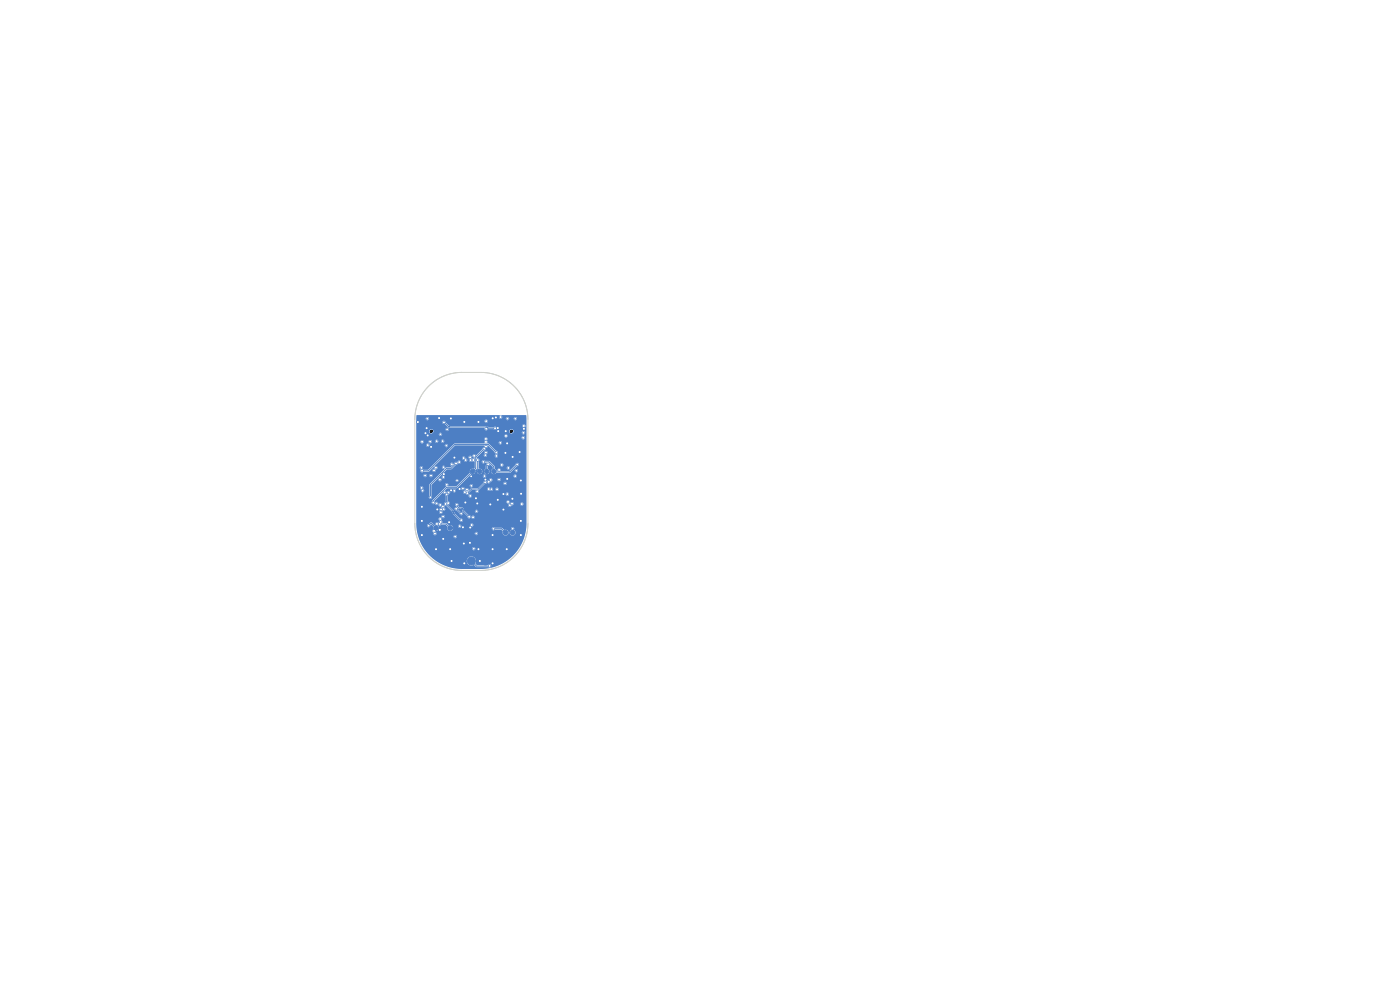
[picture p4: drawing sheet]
<svg xmlns="http://www.w3.org/2000/svg" width="297mm" height="210mm" viewBox="0 0 297 210" stroke-linecap="round" stroke-linejoin="round" font-family="sans-serif">
<g fill="#4d7fc4" stroke="#4d7fc4" stroke-width=".21">
<circle cx="103" cy="119" r=".85"/>
<circle cx="100" cy="119" r=".85"/>
<circle cx="97" cy="119" r=".85"/>
<circle cx="95.5" cy="112" r=".5"/>
<circle cx="94" cy="112" r=".5"/>
<circle cx="92.5" cy="112" r=".5"/>
<circle cx="104.7" cy="100" r=".45"/>
<circle cx="103.2" cy="100" r=".45"/>
<circle cx="101.7" cy="100" r=".45"/>
<circle cx="100.2" cy="100" r=".45"/>
<circle cx="98.7" cy="100" r=".45"/>
<circle cx="97.2" cy="100" r=".45"/>
<circle cx="108.7" cy="113" r=".5"/>
<circle cx="107.3" cy="113" r=".5"/>
<circle cx="109.7" cy="98.5" r=".22"/>
<circle cx="102.6" cy="98" r=".23"/>
<circle cx="100" cy="103" r=".23"/>
<circle cx="94.7" cy="94.5" r=".22"/>
<circle cx="100.1" cy="111.4" r=".23"/>
<circle cx="89.5" cy="93.7" r=".22"/>
<circle cx="100.4" cy="109.7" r=".23"/>
<circle cx="89.4" cy="103.5" r=".22"/>
<circle cx="111" cy="91.8" r=".22"/>
<circle cx="92.5" cy="99.2" r=".22"/>
<circle cx="99.8" cy="111.9" r=".23"/>
<circle cx="94.2" cy="100.6" r=".22"/>
<circle cx="110.5" cy="110.5" r=".22"/>
<circle cx="101.5" cy="116.5" r=".22"/>
<circle cx="95.7" cy="88.8" r=".23"/>
<circle cx="98.7" cy="106.6" r=".22"/>
<circle cx="95.7" cy="104" r=".23"/>
<circle cx="106.8" cy="108.1" r=".22"/>
<circle cx="97.5" cy="103.7" r=".22"/>
<circle cx="104" cy="107" r=".22"/>
<circle cx="96.4" cy="97.1" r=".22"/>
<circle cx="91.4" cy="94.8" r=".22"/>
<circle cx="107.3" cy="91.5" r=".22"/>
<circle cx="93.3" cy="112.4" r=".22"/>
<circle cx="105.6" cy="90.8" r=".22"/>
<circle cx="98.5" cy="89.5" r=".23"/>
<circle cx="98.5" cy="119.5" r=".22"/>
<circle cx="104.5" cy="119.5" r=".22"/>
<circle cx="100" cy="101" r=".17"/>
<circle cx="90.7" cy="92.4" r=".22"/>
<circle cx="107.2" cy="96.1" r=".22"/>
<circle cx="92.5" cy="116.5" r=".22"/>
<circle cx="95.8" cy="119" r=".22"/>
<circle cx="101" cy="105.7" r=".22"/>
<circle cx="105.2" cy="88.6" r=".22"/>
<circle cx="110.5" cy="113.5" r=".22"/>
<circle cx="105.6" cy="106" r=".23"/>
<circle cx="110.5" cy="104.7" r=".22"/>
<circle cx="98.4" cy="115.3" r=".22"/>
<circle cx="94" cy="114.3" r=".23"/>
<circle cx="88.6" cy="89.5" r=".22"/>
<circle cx="107.6" cy="94.1" r=".22"/>
<circle cx="89.5" cy="110.5" r=".22"/>
<circle cx="89.5" cy="113.5" r=".22"/>
<circle cx="98.2" cy="111.9" r=".22"/>
<circle cx="101.2" cy="106.8" r=".22"/>
<circle cx="101.5" cy="89.5" r=".23"/>
<circle cx="107.5" cy="116.5" r=".22"/>
<circle cx="90.3" cy="91.9" r=".22"/>
<circle cx="89.5" cy="107.5" r=".22"/>
<circle cx="93.1" cy="88.7" r=".23"/>
<circle cx="95.5" cy="116.5" r=".22"/>
<circle cx="104.5" cy="113.5" r=".22"/>
<circle cx="108.7" cy="105.8" r=".22"/>
<circle cx="110.5" cy="101.9" r=".22"/>
<circle cx="111.1" cy="91" r=".23"/>
<circle cx="104.5" cy="116.5" r=".22"/>
<circle cx="104.5" cy="88.7" r=".22"/>
<circle cx="110.2" cy="95.9" r=".23"/>
<circle cx="95.3" cy="110.8" r=".22"/>
<circle cx="92.8" cy="108.1" r=".22"/>
<circle cx="106.8" cy="104.8" r=".22"/>
<circle cx="99.7" cy="115.2" r=".23"/>
<circle cx="107.6" cy="101.6" r=".23"/>
<circle cx="105.7" cy="91.5" r=".22"/>
<circle cx="90.5" cy="90.8" r=".22"/>
<circle cx="101.8" cy="119" r=".22"/>
<circle cx="103" cy="101.7" r=".23"/>
<circle cx="108.8" cy="96.9" r=".22"/>
<circle cx="107.2" cy="102.5" r=".22"/>
<circle cx="106.4" cy="98.6" r=".22"/>
<circle cx="109.3" cy="101" r=".23"/>
<circle cx="94.2" cy="89.6" r=".22"/>
<circle cx="109.3" cy="88.8" r=".22"/>
<circle cx="93.4" cy="107.1" r=".22"/>
<circle cx="110.7" cy="106.9" r=".22"/>
<circle cx="105" cy="90.8" r=".23"/>
<circle cx="100.4" cy="97.6" r=".22"/>
<circle cx="109.6" cy="99.8" r=".22"/>
<circle cx="111" cy="92.9" r=".22"/>
<circle cx="107.6" cy="104.8" r=".22"/>
<circle cx="98.4" cy="97.2" r=".22"/>
<circle cx="107.8" cy="106.5" r=".22"/>
<circle cx="98.8" cy="97.6" r=".22"/>
<circle cx="90.7" cy="88.8" r=".23"/>
<circle cx="108.6" cy="106.8" r=".22"/>
<circle cx="107.7" cy="88.8" r=".23"/>
<circle cx="108.1" cy="107.2" r=".22"/>
<circle cx="98.2" cy="103.6" r=".22"/>
<circle cx="105.3" cy="96" r=".22"/>
<circle cx="89.5" cy="99.9" r=".22"/>
<circle cx="90.7" cy="94.4" r=".23"/>
<circle cx="105.3" cy="96.7" r=".22"/>
<circle cx="92.1" cy="99.8" r=".22"/>
<circle cx="89.4" cy="99.2" r=".22"/>
<circle cx="103" cy="96.6" r=".23"/>
<circle cx="93.9" cy="93.6" r=".23"/>
<circle cx="90.2" cy="100.9" r=".23"/>
<circle cx="92.6" cy="93.6" r=".23"/>
<circle cx="91.3" cy="93.7" r=".22"/>
<circle cx="89.6" cy="104.1" r=".23"/>
<circle cx="94.5" cy="106.9" r=".22"/>
<circle cx="97.8" cy="110.4" r=".23"/>
<circle cx="93.5" cy="108.7" r=".22"/>
<circle cx="101.2" cy="104.2" r=".22"/>
<circle cx="93.3" cy="111.1" r=".22"/>
<circle cx="93.5" cy="110.7" r=".23"/>
<circle cx="102.8" cy="101" r=".23"/>
<circle cx="103.1" cy="94.7" r=".22"/>
<circle cx="94.9" cy="91.1" r=".23"/>
<circle cx="95.8" cy="98.5" r=".22"/>
<circle cx="100.6" cy="96.7" r=".22"/>
<circle cx="103.7" cy="103.7" r=".22"/>
<circle cx="102.9" cy="102.3" r=".22"/>
<circle cx="99.1" cy="104.6" r=".22"/>
<circle cx="97" cy="101.9" r=".17"/>
<circle cx="104.3" cy="103.8" r=".22"/>
<circle cx="97.4" cy="98" r=".22"/>
<circle cx="107.3" cy="92.5" r=".23"/>
<circle cx="99.7" cy="97" r=".22"/>
<circle cx="96.7" cy="98.3" r=".22"/>
<circle cx="91.3" cy="105.5" r=".22"/>
<circle cx="94.1" cy="99.1" r=".22"/>
<circle cx="96.4" cy="104.1" r=".22"/>
<circle cx="103.1" cy="93.1" r=".23"/>
<circle cx="97.5" cy="111.6" r=".22"/>
<circle cx="98.6" cy="104.4" r=".22"/>
<circle cx="93.4" cy="110.1" r=".22"/>
<circle cx="93.6" cy="108.1" r=".22"/>
<circle cx="92.6" cy="106.8" r=".22"/>
<circle cx="95.1" cy="104.5" r=".23"/>
<circle cx="94.1" cy="108" r=".23"/>
<circle cx="101.1" cy="108.5" r=".22"/>
<circle cx="100.5" cy="116.4" r=".22"/>
<circle cx="103.9" cy="120" r=".22"/>
<circle cx="99.5" cy="109.6" r=".22"/>
<circle cx="96.9" cy="107.1" r=".22"/>
<circle cx="92.3" cy="113.2" r=".22"/>
<circle cx="96.6" cy="113.8" r=".22"/>
<circle cx="90.9" cy="111.5" r=".22"/>
<circle cx="92.1" cy="112.6" r=".22"/>
<circle cx="94.3" cy="104.5" r=".23"/>
<circle cx="94.1" cy="101.2" r=".22"/>
<circle cx="99.8" cy="105.2" r=".22"/>
<circle cx="99.8" cy="97.6" r=".22"/>
<circle cx="92.7" cy="111.1" r=".22"/>
<circle cx="105.9" cy="101.7" r=".22"/>
<circle cx="107.8" cy="99.3" r=".22"/>
<circle cx="93.9" cy="107.5" r=".22"/>
<circle cx="103.7" cy="102.2" r=".23"/>
<circle cx="101.1" cy="113.2" r=".23"/>
<circle cx="91.4" cy="100.9" r=".22"/>
<circle cx="103.1" cy="96" r=".23"/>
<circle cx="102.7" cy="95.2" r=".23"/>
<circle cx="91.9" cy="106.6" r=".22"/>
<circle cx="105.5" cy="103.8" r=".22"/>
<circle cx="106.1" cy="93.9" r=".22"/>
<circle cx="106.2" cy="88.5" r=".22"/>
<circle cx="97.8" cy="108.9" r=".23"/>
<circle cx="103.1" cy="93.8" r=".22"/>
<circle cx="93.3" cy="101.8" r=".22"/>
<circle cx="96.8" cy="107.9" r=".22"/>
<circle cx="94.8" cy="102.8" r=".23"/>
<circle cx="94.8" cy="104.9" r=".22"/>
<circle cx="94" cy="109.6" r=".22"/>
<circle cx="95.1" cy="106.7" r=".23"/>
<circle cx="103.1" cy="91" r=".23"/>
<circle cx="103.5" cy="98.5" r=".22"/>
<circle cx="103.1" cy="89.4" r=".22"/>
<circle cx="101.3" cy="97.6" r=".22"/>
<circle cx="111.1" cy="90.4" r=".23"/>
<circle cx="93.4" cy="92.1" r=".23"/>
<circle cx="99.1" cy="103.9" r=".23"/>
<circle cx="108.8" cy="112.1" r=".22"/>
<circle cx="105.9" cy="99.7" r=".22"/>
<circle cx="104.1" cy="101.8" r=".22"/>
<circle cx="104.7" cy="112.2" r=".22"/>
</g>
<g fill="none" stroke="#4d7fc4" stroke-width=".21">
<path d="M94.3 89.7l.9 .8M95.2 90.5l.1 .1M95.3 90.5l8 .1 .3 .3h1.4M96.7 98.3l-1 1.1h-.9l-3.5 3.4v2.7M101.3 97.6v2l.4 .4M102.6 98h1.1l1 1 .2 1.1h3.3l1.5-1.6M102.7 95.2l-1.8 1.8v2.3l-4 4.1h-2.1l-2.8 2.8v.5M103.4 90.6h.1M103.5 98.5l-.3 .3v1.2M105.3 96l-1.7-1.7h-7.1l-5.6 5.6h-1.4M90.9 111.5l.6-.5 1 1-.4 .6M93.3 111.1l1.4 .1 .8 .8"/>
<path d="M93.5 110.7v.5M94.5 106.9l1.6 1.6M94.7 104.9v1.5l.4 .3M96.1 108.5v.1M96.1 108.6l.1 .1M96.2 108.6v.2M96.2 108.7l1.6 1.7M96.2 108.9h.1M96.8 107.9l1 1.1M96.9 107.1v.2l.5 .5h.7M98 107.8l.2 .2M98.1 107.9h.1"/>
<path d="M98.2 108v.4l1.3 1.2M100 119l1.1 1.1 2.8-.1M102.9 102.3l-1.4 1.4h-1.4l-1 .9M104.7 112.2h1.7l.8 .8M108.7 112.1v.9"/>
</g>
<path d="M88.4 88.1h17.7a.36 .36 0 0 0-.2 .5 .36 .36 0 0 0 .5 .1h.9l.2 .4a.35 .35 0 0 0 .3 0 .35 .35 0 0 0 .2-.3h1a.35 .35 0 0 0 .5 .3 .35 .35 0 0 0 0-.6 .35 .35 0 0 0-.5 .3h-1l-.3-.4-.4 .3h-.9l.1-.3-.2-.3h5.4v23.1l-.1 1.4-.4 1.4-1 2.2-1.5 1.9-2.1 1.4-2.2 .9-2.1 .3-5.5-.1-2.4-.6-2-1.1h6.6v.2a1.02 1.02 0 0 0 1.6 .7l.5 .5h2.5a.35 .35 0 0 0 .5-.1 .35 .35 0 0 0-.1-.5 .35 .35 0 0 0-.5 .2h-2.3l-.4-.4a.98 .98 0 0 0-.5-1.4 .98 .98 0 0 0-1.3 .8h-6.6l-1.4-1.2-1.1-1.4h10.3a.35 .35 0 0 0 .4 .4 .35 .35 0 0 0 .1-.5 .35 .35 0 0 0-.5 .1h-10.3l-1.2-2.5 7.5 .1a.35 .35 0 0 0 .6 .2 .35 .35 0 0 0 0-.6 .35 .35 0 0 0-.6 .3h-7.5l-.4-2.3h2.3a.36 .36 0 0 0 .4 .3 .36 .36 0 0 0 .3-.4l.2-.2 .4 .5v.5a.52 .52 0 0 0 .1 .9 .35 .35 0 0 0 .2 .4 .35 .35 0 0 0 .4-.4l8.1 .1a.35 .35 0 0 0 .5 .3 .35 .35 0 0 0 0-.6 .35 .35 0 0 0-.5 .2h-8.1l-.2-.3v-.1a.7 .7 0 0 0 .7-.5 .7 .7 0 0 0-.2-.8h1.7l.3 .3a.64 .64 0 0 0 .4 .9 .64 .64 0 0 0 .8-.5h8.2l.3 .4 .4-.2h1.3l.4 .4a.62 .62 0 0 0 .4 .9 .62 .62 0 0 0 .8-.5l.3 .1a.64 .64 0 0 0 1 .2 .64 .64 0 0 0-.2-1 .36 .36 0 0 0-.1-.5 .36 .36 0 0 0-.5 0 .36 .36 0 0 0 .1 .5l-.3 .3-.1 .4h-.2v-.2a.67 .67 0 0 0-1-.5l-.5-.4h-1.4l-.3-.2-.4 .3h-8.2l-.1-.5 1.2 .1a.35 .35 0 0 0 .5 .2 .35 .35 0 0 0 0-.6l2 .1a.35 .35 0 0 0 .6 .3 .35 .35 0 0 0 0-.6 .35 .35 0 0 0-.6 .2h-2.2l-.3 .3h-1.2l-.3-.2h-.5l-.5-.4h-.9v-.4l-.2-.2a.37 .37 0 0 0-.1-.6 .37 .37 0 0 0-.5 .2 .37 .37 0 0 0 .2 .5 .36 .36 0 0 1-.1 .4 .36 .36 0 0 1-.5-.1l-.2 .1v.5h-.1l-.9-.6-.8 .7h-2.3v-2l5.4 .1a.35 .35 0 0 0 .5 .3 .35 .35 0 0 0 0-.6 .35 .35 0 0 0-.5 .2h-5.4v-4l2.7 .1a.36 .36 0 0 0 .5 .2 .36 .36 0 0 0 0-.6v-2.3l1.2-1.2h.3v.3a.35 .35 0 0 0 .6-.1l3.1 .1a.3 .3 0 0 0 .4 .2 .3 .3 0 0 0 0-.5 .3 .3 0 0 0-.4 .2h-3.1a.35 .35 0 0 0-.2-.5 .35 .35 0 0 0-.4 .3h-.3l.5-.6 .5 .1a.35 .35 0 0 0 .5 .3 .35 .35 0 0 0 0-.6 .35 .35 0 0 0-.5 .2h-.5l1.6-1.5 1-.1 1.3-1.2a.36 .36 0 0 0 .6-.2 .36 .36 0 0 0-.3-.5 .36 .36 0 0 0-.4 .5l-.4-.1-.4 .5a.36 .36 0 0 0-.4-.3 .36 .36 0 0 0-.3 .3l.4 .4-.3 .2-.9 .1-.3 .1a.38 .38 0 0 0-.3-.5 .38 .38 0 0 0-.4 .5 .38 .38 0 0 0 .6 .2l-3.2 3.2v2.5l-.1 .3h-2.7v-2h.8l.2 .3a.36 .36 0 0 0 .2 .6 .36 .36 0 0 0 .5-.5l-.2-.1a.37 .37 0 0 0-.2-.6 .37 .37 0 0 0-.5 .3h-.8v-2.7h1.5l.1 .2a.35 .35 0 0 0 .4 .2 .35 .35 0 0 0 .2-.4l.6 .1a.35 .35 0 0 0 .5 .3 .35 .35 0 0 0 0-.6 .35 .35 0 0 0-.5 .2h-.6l-.3-.3-.4 .3h-1.5v-1.6h.8l.2 .4a.39 .39 0 0 0 0 .5 .39 .39 0 0 0 .6 0l1.1-.1 1.2-1a.56 .56 0 0 1-.4 .7 .37 .37 0 0 0 .4 .4 .37 .37 0 0 0 .2-.5 .37 .37 0 0 0 .4-.5 .37 .37 0 0 0-.6-.2l1.7-1.8h4.1l.1 .3 .3 .1a.38 .38 0 0 0 .3 .5 .38 .38 0 0 0 .4-.4 .38 .38 0 0 0-.4-.4l-.3-.4-.4 .3h-4.1l2.7-2.6h6.2l-.1 .3-.2 .1-.1 .3-1.4 1.4a.41 .41 0 0 0-.4-.2 .41 .41 0 0 0-.4 .3l.2 .3h.3v.3h-.7a.37 .37 0 0 0-.1-.6 .37 .37 0 0 0-.5 .2 .37 .37 0 0 0 .2 .5 .38 .38 0 0 0 0 .5 .38 .38 0 0 0 .6-.1l.5 .1v1.3l-.2 .3a.63 .63 0 0 0-.7 .1 .63 .63 0 0 0-.1 .7l-2.9 2.9h-1.8a.38 .38 0 0 0 .1-.6 .38 .38 0 0 0-.6 0 .38 .38 0 0 0 .2 .6l-2.9 3.1a.39 .39 0 0 0-.1 .6 .39 .39 0 0 0 .6-.1 .36 .36 0 0 0 .5 .2 .36 .36 0 0 0 0-.6 .36 .36 0 0 0-.5 .2l-.1-.3 1.7-1.8 .5 .3 .2 .4v1.3l-.4 .2v.5l-.4-.1a.37 .37 0 0 0-.5-.3 .37 .37 0 0 0 0 .6h.3v.3a.41 .41 0 0 0-.3 .3 .41 .41 0 0 0 0 .4 .36 .36 0 0 0 0 .5 .36 .36 0 0 0 .6 0 .36 .36 0 0 0-.1-.5l.1-.1a.38 .38 0 0 0 .5-.1 .38 .38 0 0 0-.2-.6l.1-.4 .3 .1 2.9 3.1a.36 .36 0 0 0 .5 .2 .36 .36 0 0 0 .1-.5 .36 .36 0 0 0-.5-.1l-1.1-1.1-.3-.5-.5-.5h.7l.2 .3 .3 .1 .6 .6a.35 .35 0 0 0 .4 .4 .35 .35 0 0 0 .3-.5 .35 .35 0 0 0-.5-.2l-.6-.6v-.2l.9 .2 .1 .4 1.1 1.1a.36 .36 0 0 0 .2 .5 .36 .36 0 0 0 .5-.3l.1 .1a.35 .35 0 0 0 .5 .2 .35 .35 0 0 0 0-.6 .35 .35 0 0 0-.5 .3l-1.4-1.3 2.1 .1a.35 .35 0 0 0 .6 .3 .35 .35 0 0 0 0-.6 .35 .35 0 0 0-.6 .2h-2.1l-.4-.7-.7-.1-.3-.3a.38 .38 0 0 0-.2-.6 .38 .38 0 0 0-.5 .3 .38 .38 0 0 0 .4 .5l-.5 .4h-.7l-.7-.7 .1-.1a.35 .35 0 0 0 .3-.3 .35 .35 0 0 0-.2-.4h12.2l.2 .3 .4 .1a.39 .39 0 0 0 0 .7 .39 .39 0 0 0 .6-.3l.2-.1 .2-.2 1.4 .1a.35 .35 0 0 0 .5 .2 .35 .35 0 0 0 0-.6 .35 .35 0 0 0-.5 .3l-1.4-.1a.39 .39 0 0 0-.4-.3 .39 .39 0 0 0-.4 .3h-.2a.36 .36 0 0 0 0-.6 .36 .36 0 0 0-.6 .2h-12.2l-.3-.1 .1-1.1h4.4a.35 .35 0 0 0 .6 .3 .35 .35 0 0 0 0-.6 .35 .35 0 0 0-.6 .3h-4.4l.1-.4a.37 .37 0 0 0 .4-.4 .37 .37 0 0 0-.5-.3 .37 .37 0 0 0-.3 .5l-.3-.5h1.6l.3 .3h2l.1 .3 .5 .1a.35 .35 0 0 0 .6 0l7.8 .1a.35 .35 0 0 0 .5 .2 .35 .35 0 0 0 0-.6 .35 .35 0 0 0-.5 .3h-7.8v-.3l.6-.6 .9 .1a.38 .38 0 0 0 0 .5 .38 .38 0 0 0 .6-.1 .38 .38 0 0 0-.1-.5l.3-.2h1.5l.3 .4 .4-.1a.35 .35 0 0 0 .4 .1 .35 .35 0 0 0 .2-.4l.5 .1a.35 .35 0 0 0 .5 .3 .35 .35 0 0 0 0-.6 .35 .35 0 0 0-.5 .2h-.5l-.2-.2h-.4l-.3-.1-.4 .3h-1.5l1.5-1.4 .3 .2 3.2 .1a.35 .35 0 0 0 .5 .2 .35 .35 0 0 0 0-.5 .35 .35 0 0 0-.5 .2h-3l.2-.3 .4-.2v-.3h1.1a.35 .35 0 0 0 .5 .4 .35 .35 0 0 0 .1-.6 .35 .35 0 0 0-.6 .2h-1.1a.38 .38 0 0 0-.4-.2 .38 .38 0 0 0-.3 .3l-.4 .4a.4 .4 0 0 0-.5-.2 .4 .4 0 0 0-.2 .4l-1.1 1.1-1.5 .1-.6 .5a.39 .39 0 0 0-.1-.5 .39 .39 0 0 0-.6 .1v.3l-.3 .1-.1 .3h-1.7a.35 .35 0 0 0-.1-.6 .35 .35 0 0 0-.5 .3l-1.6-.1 .4-.4h3a.35 .35 0 0 0 .5 .4 .35 .35 0 0 0 .1-.6 .35 .35 0 0 0-.5 .1l-3.1 .1h2.1l.6-.6 2.2 .1a.35 .35 0 0 0 .5 .2 .35 .35 0 0 0 0-.6 .35 .35 0 0 0-.5 .3h-2.2l2.1-2h2.8l.1 .2a.35 .35 0 0 0 .4 .1 .35 .35 0 0 0 .2-.3h5.9a.35 .35 0 0 0 .5 .3 .35 .35 0 0 0 0-.6 .35 .35 0 0 0-.5 .3h-5.9l-.3-.3-.4 .3h-2.8l.4-.5a.61 .61 0 0 0 .7-.1 .61 .61 0 0 0 .1-.7l.3-.2 .1 .2a.61 .61 0 0 0 .4 .9 .61 .61 0 0 0 .7-.6 .61 .61 0 0 0-.8-.6v-1.5h.7l.3 .4 .8-.1-.2 .5v.7a.59 .59 0 0 0-.3 .9 .59 .59 0 0 0 .9 0 .59 .59 0 0 0-.3-.9l.1-.6 .5-.3 .5 .6 .1 .3a.6 .6 0 0 0-.3 1 .6 .6 0 0 0 1-.1h2.9l.5-.5h.5a.35 .35 0 0 0 .5 .4 .35 .35 0 0 0 .1-.6 .35 .35 0 0 0-.6 .1l-.5 .1 1-.9a.35 .35 0 0 0 .4-.4 .35 .35 0 0 0-.5-.3 .35 .35 0 0 0-.2 .4l-1.4 1.3h-1.8a.38 .38 0 0 0-.3-.6 .38 .38 0 0 0-.4 .6h-.2l-.4-.7h2.6a.35 .35 0 0 0 .4 .4 .35 .35 0 0 0 .2-.6 .35 .35 0 0 0-.6 .2h-2.6v-.3l-.3-.3h1.5a.35 .35 0 0 0 .4 .4 .35 .35 0 0 0 .2-.6 .35 .35 0 0 0-.6 .1l-1.5 .1-.8-.8-1.3-.2-.3 .3h-.7a.39 .39 0 0 0 .1-.5 .39 .39 0 0 0-.5-.1v-.3l.6-.5 .9 .1a.38 .38 0 0 0 .6 .3 .38 .38 0 0 0 .1-.6 .36 .36 0 0 0 0-.5 .36 .36 0 0 0-.5 0 .36 .36 0 0 0 0 .5l-.2 .2h-.9l1-1 .3-.1 .1-.3a.41 .41 0 0 0 .3-.6l1.5 1.4 .3 .4a.38 .38 0 0 0-.1 .6 .38 .38 0 0 0 .6 0 .38 .38 0 0 0-.3-.6l.2-.3v-.2l-.4-.2-1.5-1.5-.4-.1 .1-.1h2.4a.35 .35 0 0 0 .4 .4 .35 .35 0 0 0 .2-.6 .35 .35 0 0 0-.6 .1l-2.4 .1-.1-.4a.37 .37 0 0 0 0-.7 .37 .37 0 0 0-.6 .4l.2 .2-.1 .7h-6.4l-5.6 5.6-1.1-.2a.38 .38 0 0 0-.1-.5 .38 .38 0 0 0-.5 .2h-.8v-4.8h2.1v.2a.35 .35 0 0 0 .4 .2 .35 .35 0 0 0 .3-.3l3.3 .1a.35 .35 0 0 0 .5 .2 .35 .35 0 0 0 0-.6 .35 .35 0 0 0-.5 .3h-3.3l-.3-.4-.4 .3h-2.1v-.7h.9l.1 .2a.35 .35 0 0 0 .4 .1 .35 .35 0 0 0 .2-.4l1 .1a.35 .35 0 0 0 .4 .3 .35 .35 0 0 0 .3-.4h.7a.35 .35 0 0 0 .4 .3 .35 .35 0 0 0 .3-.4l.5 .1a.35 .35 0 0 0 .6 .3 .35 .35 0 0 0 0-.6 .35 .35 0 0 0-.6 .2h-.5l-.4-.2-.3 .3h-.7l-.4-.3-.3 .3h-1l-.4-.2-.3 .3h-.9v-1.6h4.8l.3 .4 13.6-.1 .3 .4 3.4 .1a.35 .35 0 0 0 .5 .3 .35 .35 0 0 0 0-.6 .35 .35 0 0 0-.5 .2h-3.2a.35 .35 0 0 0 .1-.6 .35 .35 0 0 0-.6 .2h-13.3a.35 .35 0 0 0-.1-.6 .35 .35 0 0 0-.5 .3h-4.8v-.7h2.7v.2a.45 .45 0 0 0 .5 .4 .45 .45 0 0 0 .5-.5 .45 .45 0 0 0-.4-.4h2.9l.3 .3h13.2v.2a.45 .45 0 0 0 .4 .3 .45 .45 0 0 0 .5-.1h1.8a.35 .35 0 0 0 .5 .3 .35 .35 0 0 0 0-.6 .35 .35 0 0 0-.5 .3l-1.8-.1a.45 .45 0 0 0-.2-.6 .45 .45 0 0 0-.7 .3h-13a.35 .35 0 0 0 .1-.6 .35 .35 0 0 0-.6 .3l-3.1-.1-.4 .4h-2.7v-1.8h5.5l.2 .3h.4l.9 .8h7.5a.39 .39 0 0 0 .2 .5 .39 .39 0 0 0 .5-.2h1.2a.36 .36 0 0 0 .5 .1 .36 .36 0 0 0 0-.5 .36 .36 0 0 0-.5 .1h-1l-.4-.3-8-.1 15.5 .1a.35 .35 0 0 0 .5 .3 .35 .35 0 0 0 0-.6 .35 .35 0 0 0-.5 .2h-15.5l-1-1 8.5 .1a.35 .35 0 0 0 .5 .2 .35 .35 0 0 0 0-.5 .35 .35 0 0 0-.5 .2h-8.7l-.3 .3h-5.5v-.8h2a.35 .35 0 0 0 .5 .4 .35 .35 0 0 0 .1-.6 .35 .35 0 0 0-.6 .1l-2 .1z" fill="#4d7fc4"/>
<path d="M90.9 81.9l2.3-1.7 2.6-1 2.1-.2 5.8 .1 2.4 .8 2.2 1.4 1.8 1.8 1.2 2.3 .5 1.7 .2 1.7v22.3l-.1 1.5-.8 2.5-1.3 2.2-1.9 1.8-2.3 1.2-1.7 .5-1.8 .2h-4.8l-2.5-.5-2-1-1.7-1.3-1.4-1.7-1-1.9-.5-1.6-.2-1.8v-22.9l.3-1.8 .6-1.6 .9-1.6z" fill="none" stroke="#d0d2cd" stroke-width=".21"/>
<g fill="#fff" stroke="#fff" stroke-width=".21">
<circle cx="109.7" cy="98.5" r=".1"/>
<circle cx="102.6" cy="98" r=".1"/>
<circle cx="100" cy="103" r=".1"/>
<circle cx="94.7" cy="94.5" r=".1"/>
<circle cx="100.1" cy="111.4" r=".1"/>
<circle cx="89.5" cy="93.7" r=".1"/>
<circle cx="100.3" cy="109.7" r=".1"/>
<circle cx="89.4" cy="103.5" r=".1"/>
<circle cx="111" cy="91.8" r=".1"/>
<circle cx="92.5" cy="99.2" r=".1"/>
<circle cx="99.8" cy="111.9" r=".1"/>
<circle cx="94.2" cy="100.6" r=".1"/>
<circle cx="110.5" cy="110.5" r=".1"/>
<circle cx="101.5" cy="116.5" r=".1"/>
<circle cx="95.7" cy="88.8" r=".1"/>
<circle cx="98.7" cy="106.6" r=".1"/>
<circle cx="95.7" cy="104" r=".1"/>
<circle cx="106.8" cy="108.1" r=".1"/>
<circle cx="97.5" cy="103.7" r=".1"/>
<circle cx="104" cy="107" r=".1"/>
<circle cx="96.4" cy="97.1" r=".1"/>
<circle cx="91.5" cy="94.8" r=".1"/>
<circle cx="107.3" cy="91.5" r=".1"/>
<circle cx="93.3" cy="112.4" r=".1"/>
<circle cx="105.6" cy="90.8" r=".1"/>
<circle cx="98.5" cy="89.5" r=".1"/>
<circle cx="98.5" cy="119.5" r=".1"/>
<circle cx="104.5" cy="119.5" r=".1"/>
<circle cx="100" cy="101" r=".07"/>
<circle cx="90.7" cy="92.4" r=".1"/>
<circle cx="107.2" cy="96.1" r=".1"/>
<circle cx="92.5" cy="116.5" r=".1"/>
<circle cx="95.8" cy="119" r=".1"/>
<circle cx="101" cy="105.7" r=".1"/>
<circle cx="105.2" cy="88.6" r=".1"/>
<circle cx="110.5" cy="113.5" r=".1"/>
<circle cx="105.6" cy="106" r=".1"/>
<circle cx="110.5" cy="104.7" r=".1"/>
<circle cx="98.4" cy="115.3" r=".1"/>
<circle cx="94" cy="114.3" r=".1"/>
<circle cx="88.6" cy="89.5" r=".1"/>
<circle cx="107.6" cy="94.1" r=".1"/>
<circle cx="89.5" cy="110.5" r=".1"/>
<circle cx="89.5" cy="113.5" r=".1"/>
<circle cx="98.2" cy="111.9" r=".1"/>
<circle cx="101.2" cy="106.8" r=".1"/>
<circle cx="101.5" cy="89.5" r=".1"/>
<circle cx="107.5" cy="116.5" r=".1"/>
<circle cx="90.3" cy="91.9" r=".1"/>
<circle cx="89.5" cy="107.5" r=".1"/>
<circle cx="93.2" cy="88.7" r=".1"/>
<circle cx="95.5" cy="116.5" r=".1"/>
<circle cx="104.5" cy="113.5" r=".1"/>
<circle cx="108.7" cy="105.8" r=".1"/>
<circle cx="110.5" cy="101.9" r=".1"/>
<circle cx="111.1" cy="91" r=".1"/>
<circle cx="104.5" cy="116.5" r=".1"/>
<circle cx="104.5" cy="88.7" r=".1"/>
<circle cx="110.2" cy="95.9" r=".1"/>
<circle cx="95.3" cy="110.8" r=".1"/>
<circle cx="92.8" cy="108.1" r=".1"/>
<circle cx="106.8" cy="104.8" r=".1"/>
<circle cx="99.7" cy="115.2" r=".1"/>
<circle cx="107.6" cy="101.6" r=".1"/>
<circle cx="105.7" cy="91.5" r=".1"/>
<circle cx="90.5" cy="90.8" r=".1"/>
<circle cx="101.8" cy="119" r=".1"/>
<circle cx="103" cy="101.7" r=".1"/>
<circle cx="108.7" cy="96.9" r=".1"/>
<circle cx="107.2" cy="102.5" r=".1"/>
<circle cx="106.5" cy="98.6" r=".1"/>
<circle cx="109.3" cy="101" r=".1"/>
<circle cx="94.2" cy="89.6" r=".1"/>
<circle cx="109.3" cy="88.8" r=".1"/>
<circle cx="93.4" cy="107.1" r=".1"/>
<circle cx="110.7" cy="106.9" r=".1"/>
<circle cx="105" cy="90.8" r=".1"/>
<circle cx="100.4" cy="97.6" r=".1"/>
<circle cx="109.6" cy="99.8" r=".1"/>
<circle cx="111" cy="92.9" r=".1"/>
<circle cx="107.6" cy="104.8" r=".1"/>
<circle cx="98.4" cy="97.2" r=".1"/>
<circle cx="107.8" cy="106.5" r=".1"/>
<circle cx="98.8" cy="97.6" r=".1"/>
<circle cx="90.7" cy="88.8" r=".1"/>
<circle cx="108.6" cy="106.8" r=".1"/>
<circle cx="107.7" cy="88.8" r=".1"/>
<circle cx="108.1" cy="107.2" r=".1"/>
<circle cx="98.2" cy="103.6" r=".1"/>
<circle cx="105.3" cy="96" r=".1"/>
<circle cx="89.5" cy="99.9" r=".1"/>
<circle cx="90.7" cy="94.4" r=".1"/>
<circle cx="105.3" cy="96.7" r=".1"/>
<circle cx="92.1" cy="99.8" r=".1"/>
<circle cx="89.4" cy="99.2" r=".1"/>
<circle cx="103" cy="96.6" r=".1"/>
<circle cx="93.9" cy="93.6" r=".1"/>
<circle cx="90.2" cy="100.9" r=".1"/>
<circle cx="92.6" cy="93.6" r=".1"/>
<circle cx="91.3" cy="93.7" r=".1"/>
<circle cx="89.6" cy="104.1" r=".1"/>
<circle cx="94.5" cy="106.9" r=".1"/>
<circle cx="97.9" cy="110.3" r=".1"/>
<circle cx="93.5" cy="108.7" r=".1"/>
<circle cx="101.2" cy="104.2" r=".1"/>
<circle cx="93.3" cy="111.1" r=".1"/>
<circle cx="93.5" cy="110.7" r=".1"/>
<circle cx="102.8" cy="101" r=".1"/>
<circle cx="103.1" cy="94.7" r=".1"/>
<circle cx="94.9" cy="91.1" r=".1"/>
<circle cx="95.8" cy="98.5" r=".1"/>
<circle cx="100.6" cy="96.7" r=".1"/>
<circle cx="103.7" cy="103.7" r=".1"/>
<circle cx="102.9" cy="102.3" r=".1"/>
<circle cx="99.2" cy="104.6" r=".1"/>
<circle cx="97" cy="102" r=".07"/>
<circle cx="104.3" cy="103.8" r=".1"/>
<circle cx="97.4" cy="98" r=".1"/>
<circle cx="107.3" cy="92.5" r=".1"/>
<circle cx="99.7" cy="97" r=".1"/>
<circle cx="96.7" cy="98.3" r=".1"/>
<circle cx="91.3" cy="105.5" r=".1"/>
<circle cx="94.1" cy="99.1" r=".1"/>
<circle cx="96.4" cy="104.1" r=".1"/>
<circle cx="103.1" cy="93.1" r=".1"/>
<circle cx="97.5" cy="111.6" r=".1"/>
<circle cx="98.6" cy="104.4" r=".1"/>
<circle cx="93.4" cy="110.1" r=".1"/>
<circle cx="93.6" cy="108.1" r=".1"/>
<circle cx="92.6" cy="106.8" r=".1"/>
<circle cx="95.2" cy="104.5" r=".1"/>
<circle cx="94.1" cy="108" r=".1"/>
<circle cx="101.1" cy="108.5" r=".1"/>
<circle cx="100.5" cy="116.4" r=".1"/>
<circle cx="103.9" cy="120" r=".1"/>
<circle cx="99.5" cy="109.6" r=".1"/>
<circle cx="96.9" cy="107.1" r=".1"/>
<circle cx="92.3" cy="113.2" r=".1"/>
<circle cx="96.6" cy="113.8" r=".1"/>
<circle cx="90.9" cy="111.5" r=".1"/>
<circle cx="92.1" cy="112.6" r=".1"/>
<circle cx="94.3" cy="104.5" r=".1"/>
<circle cx="94.1" cy="101.2" r=".1"/>
<circle cx="99.8" cy="105.2" r=".1"/>
<circle cx="99.8" cy="97.6" r=".1"/>
<circle cx="92.7" cy="111.2" r=".1"/>
<circle cx="105.9" cy="101.7" r=".1"/>
<circle cx="107.8" cy="99.3" r=".1"/>
<circle cx="93.9" cy="107.5" r=".1"/>
<circle cx="103.7" cy="102.2" r=".1"/>
<circle cx="101.1" cy="113.2" r=".1"/>
<circle cx="91.4" cy="100.9" r=".1"/>
<circle cx="103.1" cy="96" r=".1"/>
<circle cx="102.7" cy="95.2" r=".1"/>
<circle cx="91.9" cy="106.6" r=".1"/>
<circle cx="105.5" cy="103.8" r=".1"/>
<circle cx="106.1" cy="93.9" r=".1"/>
<circle cx="106.2" cy="88.5" r=".1"/>
<circle cx="97.9" cy="108.9" r=".1"/>
<circle cx="103.1" cy="93.8" r=".1"/>
<circle cx="93.3" cy="101.7" r=".1"/>
<circle cx="96.8" cy="107.9" r=".1"/>
<circle cx="94.8" cy="102.8" r=".1"/>
<circle cx="94.8" cy="104.9" r=".1"/>
<circle cx="94" cy="109.6" r=".1"/>
<circle cx="95.1" cy="106.7" r=".1"/>
<circle cx="103.1" cy="91" r=".1"/>
<circle cx="103.5" cy="98.5" r=".1"/>
<circle cx="103.1" cy="89.4" r=".1"/>
<circle cx="101.3" cy="97.6" r=".1"/>
<circle cx="111.1" cy="90.4" r=".1"/>
<circle cx="93.4" cy="92.1" r=".1"/>
<circle cx="99.1" cy="103.9" r=".1"/>
<circle cx="108.8" cy="112.1" r=".1"/>
<circle cx="105.9" cy="99.7" r=".1"/>
<circle cx="104.1" cy="101.8" r=".1"/>
<circle cx="104.7" cy="112.2" r=".1"/>
</g>
<g fill="#000" stroke="#000" stroke-width=".21">
<circle cx="91.5" cy="91.5" r=".25"/>
<circle cx="108.5" cy="91.5" r=".25"/>
</g>
</svg>
